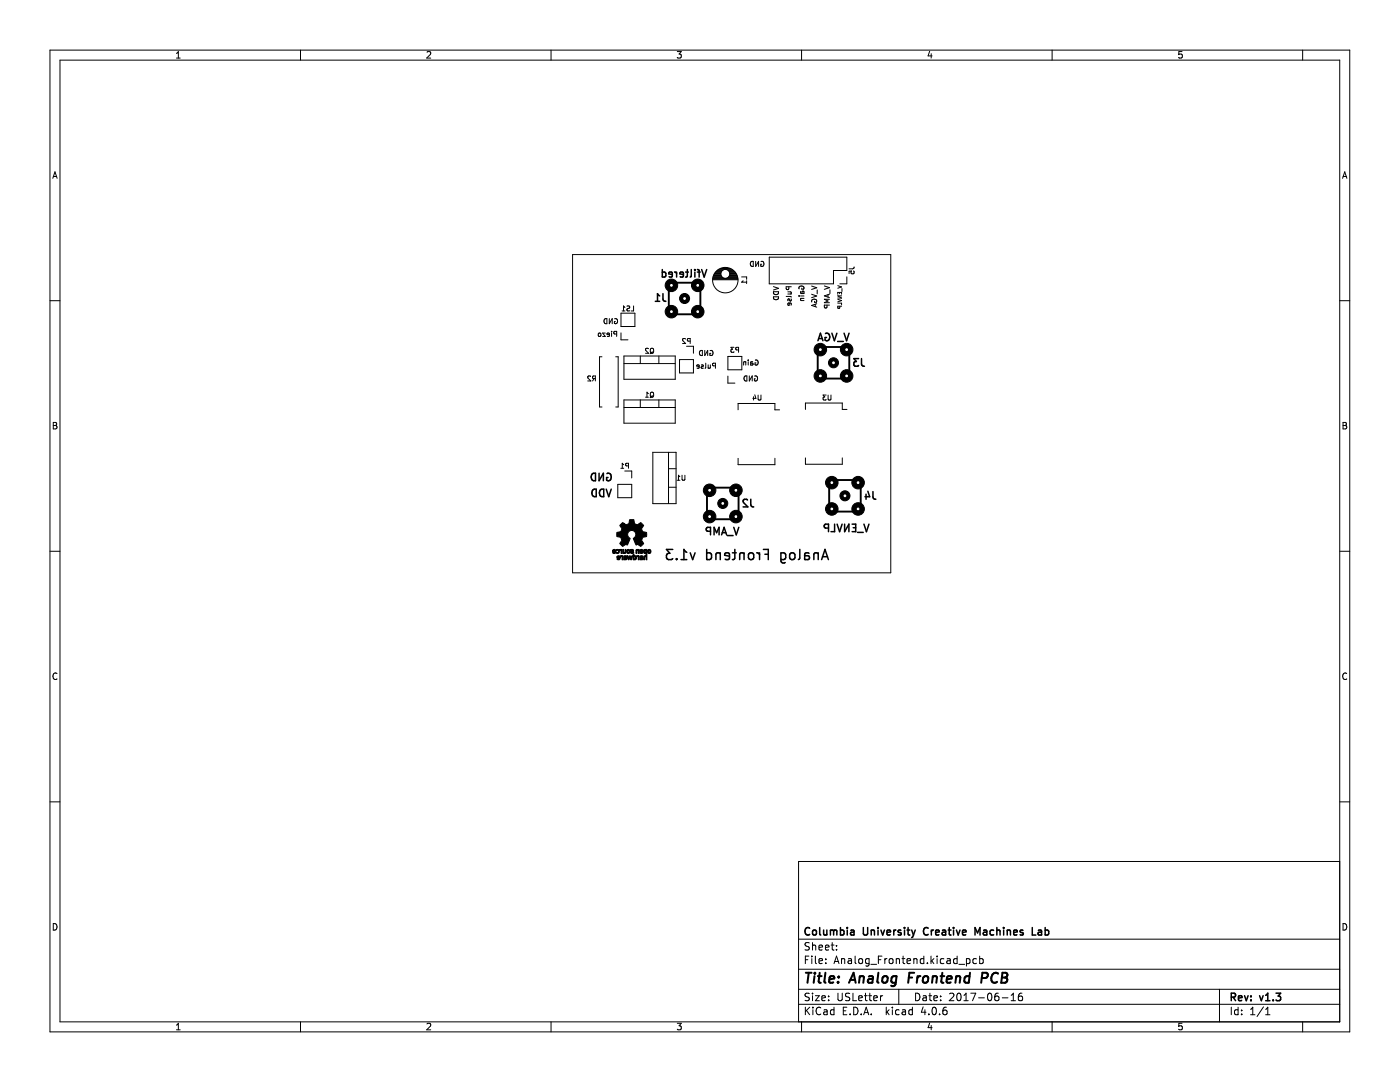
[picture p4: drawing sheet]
<svg xmlns="http://www.w3.org/2000/svg" width="279mm" height="216mm" viewBox="0 0 279 216" stroke-linecap="round" stroke-linejoin="round" font-family="sans-serif">
<g fill="none" stroke="#000" stroke-width=".2">
<path d="M10 10h259.4v195.9h-259.4zM12 12h255.4v191.9h-255.4zM35.2 11.6h.8M35.2 10.7l.4-.4v1.3M60 10v2M85.2 10.4l.5-.1 .3 .4-.8 .9h.8M110 10v2M135.2 10.3h.8l-.5 .5 .4 .1v.6l-.2 .1-.5-.1M160 10v2M185.5 10.2l-.3 1h.8M185.8 10.7v.9M210 10v2"/>
<path d="M235.9 10.3h-.6l-.1 .6 .2-.1h.4l.2 .2-.1 .5-.2 .1-.5-.1M260 10v2M10.5 35.6l.5-1.3 .4 1.3M10.7 35.2h.6M267.9 35.6l.5-1.3 .4 1.3M268.1 35.2h.6M114.3 50.8h63.5v63.5h-63.5zM142.3 55.8h5M142.3 55.7h4.9M142.3 55.5h2.4M142.3 55.4h2M142.3 55.3h1.8"/>
<path d="M142.4 55.1h1.6M142.4 55h1.5M142.5 54.8h1.4M142.6 54.7h1.3M142.6 54.6h1.3M142.7 54.4h1.2M142.8 54.3h1.1M143 54.1h1M143.1 54h1M143.3 53.9h1M143.5 53.7h2.5M143.8 53.6h1.9"/>
<path d="M144.3 53.4h.9M144.8 55.5h2.4M145.2 53.9h1M145.2 55.4h2M145.4 54h1M145.4 55.3h1.8M145.5 54.1h1M145.5 55.1h1.6M145.6 54.3h1.1M145.6 55h1.5M145.6 54.4h1.2M145.6 54.8h1.4"/>
<path d="M145.6 54.6h1.3M145.6 54.7h1.3M148 55.3h1v.4M148.3 56l-.3 .3h1M149 56v.6M149.8 52.3l.5-.2v1.1a.53 .53 0 0 1-.5-.3 .53 .53 0 0 1 0-.6zM150.8 52.1v1.1l.6-1.1v1.1M151.9 52.2a.46 .46 0 0 1 .6 .5 .46 .46 0 0 1-.7 .4v-.4h.2M153.5 51.3h15.5v2.7h-2.7v2.6h-12.8zM154.4 57.2l1 .3-1 .4M154.4 58.2h1a.51 .51 0 0 1-.5 .6 .51 .51 0 0 1-.5-.6zM154.4 59.2h1a.51 .51 0 0 1-.5 .6 .51 .51 0 0 1-.5-.6z"/>
<path d="M156.9 59.2h.9l.1 .1M157.2 58.2l.7 .1-.1 .4M157.2 58.7h.7M157.4 57.2v.5h-.4l-.1-.5h1M157.9 59.6v.4h-.3l-.2-.4-.2 .2 .1 .2M159.4 59.1h.1M159.8 59.1h.7M159.8 59.5h.7M159.8 58.1v.4l.7 .1M159.9 59.5l-.1 .4 .7 .1M160 57.5v.2h.4a.46 .46 0 0 0-.4-.6 .46 .46 0 0 0-.5 .6M160 58.6l.2-.5 .3 .1-.1 .4"/>
<path d="M162 57.1l1 .3-1 .4M162 58.7l1 .4-1 .3M163.1 57.9v.7M164.5 57.1l1 .3-1 .3M165.2 58.8v.5M165.5 58.7l-1 .3 1 .4M165.5 59.7h-1l.7 .4-.7 .3h1M165.6 57.8v.8M167.2 58.7v-.4h.8v.4M167.2 57l.8 .3-.8 .2M167.2 59.7l.8 .3-.8 .2M167.6 58.3v.3"/>
<path d="M168 59h-.8l.8 .5h-.8M168 57.6v.6M169 55.2v1.4h-1.4M170.4 54.1v.5l-.5-.1v-.4h-.4v.5M170.5 53.3l-.2 .3h-.8M10 60h2M117.9 75.1l-.4-.1-.2 .3 .6 .7h-.6M118.6 75.5l-.4 .5M118.8 75.5h-.5v-.4l.5-.1v1M119.4 66.6h.5l-.1 .5-.4-.1zM120.1 71.2h-.4v10h.4M120.6 63.7l.5-.1v1a.53 .53 0 0 1-.5-.3 .53 .53 0 0 1 0-.6z"/>
<path d="M120.8 66.5h-.5l.5 .6h-.5M121.6 63.6v1l.6-1v1M121.6 66.8l-.5-.1 .1-.2h.3l.1 .1v.5h-.4M122.1 66.1v.1M122.1 66.5v.6M122.7 63.6a.46 .46 0 0 1 .6 .5 .46 .46 0 0 1-.7 .4v-.3h.2M122.9 71.2h.5v10h-.5M123.1 66.7l-.5-.1-.1-.4 .6-.1v1M123.9 62.5h2.8v2.7h-2.8zM123.9 66.4v1.4h1.4M124.2 62h.5M124.5 79.8h10.3v4.6h-10.3z"/>
<path d="M124.5 71h10.3v4.7h-10.3zM124.5 72.6h10.3M124.7 61.3l-.3-.3v1M125.1 61.1h.5a.42 .42 0 0 1-.4 .6v.3h.5M126.4 61v1h-.4M127.8 71v1.6M127.8 79.8v1.5M128.8 79.3h.6M129.4 69.6l-.4-.1-.2 .3 .6 .7h-.6M129.4 78.5l-.3-.2v1M129.8 69.6l.2-.1 .4 .1v.6l-.1 .2-.3 .1-.2-.2zM129.8 78.4l.2-.1 .4 .1v.5l-.1 .3-.3 .1-.2-.2z"/>
<path d="M130.3 79l-.6 .4M130.3 70.3l-.6 .3M131.5 71v1.6M131.5 79.8v1.5M135.6 71.8h2.8v2.6h-2.8zM136.8 67.6l-.4-.1-.2 .3 .6 .7h-.6M137 69.1h1.4v1.4M137.7 68.1l-.4-.1-.1-.4 .5-.1v1M139.5 73.1l-.4-.1v-.1l.3-.1 .1 .2v.4h-.4M139.7 70.1l.5-.2v1a.53 .53 0 0 1-.6-.2 .53 .53 0 0 1 .1-.6zM140 72.9l.2-.1 .2 .2-.4 .2v.2h.4M140.7 69.9v1l.5-1v1"/>
<path d="M140.8 72.5v.8l-.1 .2M141.3 72.8v.7M141.7 70a.46 .46 0 0 1 .6 .4 .46 .46 0 0 1-.6 .4v-.3h.2M141.8 72.8l-.1 .6h-.4M142.8 73h-.5l-.1-.4 .6-.1v1M145.3 71.1h2.7v2.7h-2.7zM145.3 75.1v1.3h1.4M146.5 69.3h-.6l.3 .4-.3 .1v.4h.6M147.4 69.8h-.5v-.4l.5-.1v1M148.6 75.2l.5-.2v1a.53 .53 0 0 1-.6-.2 .53 .53 0 0 1 .1-.6zM148.8 72.3l-.3-.1-.1 .6M148.8 72.2v.6"/>
<path d="M149.3 71.8v.1M149.3 72.2v.6M149.5 75v1l.6-1v1M149.8 72.4l.5 .2-.2 .2h-.3M150.2 72.2h-.3l-.1 .6M150.4 79.2v.6M150.6 75.1a.46 .46 0 0 1 .6 .4 .46 .46 0 0 1-.6 .4v-.3h.2M150.6 78.8l.3 .7h-.7M150.7 71.9a.46 .46 0 0 1 .6 .5 .46 .46 0 0 1-.6 .4v-.4h.2M151.3 78.8v.8l.2 .2 .4-.2v-.8M157.6 60.5l-.1 .4h-.2l-.1-.3 .2-.1h.5v.4M162.6 60.1v.2h.3a.46 .46 0 0 0-.4-.6 .46 .46 0 0 0-.5 .6"/>
<path d="M162.7 60.7v.5M163 60.6l-1 .3 1 .4M164.9 78.8h-.6l.3 .4-.3 .1v.4h.6M165 60.9v.5h-.4l-.1-.5h1M165.3 78.8v.8l.2 .2 .3-.2v-.8M167.2 60.5h.8v.4M167.6 61.1v.4h-.3l-.1-.4h.8M267.4 60h2M10.6 84.3h.5l.2 .2-.2 .4 .2 .1 .1 .3-.3 .3h-.5zM10.6 84.9h.5M123.3 96.6h2.8v2.7h-2.8zM123.9 93.4h.6"/>
<path d="M124.5 92.7l-.3-.3v1M124.5 81.3h10.3M124.7 94h1.4v1.4M125.4 93l-.5-.1v-.4l.5-.1v1M130.3 90.3h4.6v10.2h-4.6zM133.4 90.3v10.2M133.4 97.2h1.5M133.4 93.5h1.5M135.1 95.8h.6M135.7 95.1l-.3-.3v1M136.1 94.8v.8l.2 .2 .4-.2v-.8M147.3 81.8v-1.3h7.3v1.3h1"/>
<path d="M147.3 91.4v1.3h7.3v-1.3M160.7 81.7v-1.3h7.4v1.3h.9M160.7 91.4v1.2h7.4v-1.2M268 84.3h.5l.2 .2-.2 .4 .2 .1 .1 .3-.3 .3h-.5zM268 84.9h.5M10 110h2M267.4 110h2M11.4 134.4a.62 .62 0 0 0-.9 .4 .62 .62 0 0 0 .6 .8l.3-.1M268.8 134.4a.62 .62 0 0 0-.9 .4 .62 .62 0 0 0 .6 .8l.3-.1M10 160h2M267.4 171.9h-108v32M267.4 160h2"/>
<path d="M10.6 184.3a.66 .66 0 0 1 .8 .6 .66 .66 0 0 1-.8 .7zM159.4 197.4h108M159.4 193.4h108M159.4 187.4h108M160.7 191.5h.5M161.4 190.8h-.7v1.5M161.5 198.3l-.6-.1-.2 .1v.5l.7 .2 .1 .4-.3 .3-.5-.1M161.5 188.2l-.6-.1-.2 .1v.5l.7 .2 .1 .4-.3 .3-.5-.1M162 190.8v.1M162 191.3v1M162.2 188.1v1.5M162.2 198.2v.1"/>
<path d="M162.2 198.7v1M162.2 188.7l.2-.1 .3 .1 .1 .9M162.7 198.7h.8l-.8 1h.8M162.7 190.8v1.3l.2 .2M163.4 191.8l.8-.2-.1-.2-.4-.1-.3 .2 .1 .7h.6M163.4 189.1l.8-.2-.1-.2-.4-.1-.3 .2 .1 .7h.6M164 199.2l.7-.2v-.2l-.5-.1-.2 .2 .1 .7h.6M164.7 189.1l.7-.2v-.2l-.5-.1-.2 .2 .1 .7h.6M164.8 192.1v.2M164.8 191.4v.1M165.4 198.8v.1M165.4 199.5v.2"/>
<path d="M165.9 188.6h.5M166.1 188.1v1.3l.3 .2M166.4 192.3l.5-1.5 .5 1.5M166.6 191.9h.7M166.9 189.4v.2M166.9 188.7v.1M167.2 198.2v1.2l.3 .3h.3l.3-.3v-1.2M167.9 191.4l.3-.1 .3 .1 .1 .9M167.9 191.3v1M169.3 191.4h.6v.9M169.6 198.3l-.6-.1-.3 .3 .2 .3 .6 .3v.4l-.2 .2-.6-.1M169.9 191.6l-.5 .1-.2 .2 .2 .4 .5-.1"/>
<path d="M170.2 198.2v1.5h.7M170.7 190.8v1.3l.2 .2M171.4 199.2l.7-.2-.1-.2-.4-.1-.2 .2v.7h.6M171.4 191.4l.3-.1 .4 .1 .1 .6-.2 .2-.3 .1-.3-.2zM172.5 198.7h.6M172.7 198.2v1.3l.4 .2M173.4 198.7h.5M173.4 191.4l-.4-.1-.3 .3 .2 .6h.5M173.4 191.3v1.2l-.2 .3-.4-.1M173.6 198.2v1.3l.3 .2M173.8 192.4h1.1M174.4 199.2l.7-.2-.1-.2-.4-.1-.2 .2v.7h.6"/>
<path d="M175.3 191.5h.5M175.7 198.7v1M176 190.8h-.7v1.5M176.2 198.7l-.5 .3M176.6 191.3v1M177 191.3l-.4 .3M177.5 191.4l.2-.1 .5 .1v.6l-.1 .2-.4 .1-.2-.2zM178.9 191.4l.2-.1 .3 .1 .1 .9M178.9 191.3v1M179.4 197.4v3M180 191.3h.6M180.2 190.8v1.3l.4 .2"/>
<path d="M181 191.8l.7-.2v-.2l-.5-.1-.2 .2 .1 .7h.6M182.4 191.4l.2-.1 .3 .1 .1 .9M182.4 191.3v1M182.7 198.2a.76 .76 0 0 1 .9 .7 .76 .76 0 0 1-.9 .8zM184.2 198.8h.6l.1 .9M184.4 191.4l-.5-.1-.2 .3 .1 .6h.6M184.4 190.8v1.5M184.9 199l-.5 .1-.2 .2 .2 .4 .5-.1M185.1 192.1v.2M185.4 198.7h.5M185.6 198.2v1.3l.3 .2M185.8 190.8v1.5"/>
<path d="M185.9 191.7l.5 .6M186.4 199.2l.7-.2-.1-.2-.4-.1-.2 .2v.7h.6M186.4 191.3l-.6 .6M187 190.8v.1M187 191.3v1M187.7 199.5v.2M187.7 198.8v.1M188.4 191.4l-.5-.1-.2 .3 .1 .6h.6M189 191.4h.6l.1 .9M189.5 198.3l.6-.1 .3 .4-1 1.1h1M189.7 191.6l-.5 .1-.3 .2 .3 .4 .5-.1M191 191.4l-.4-.1-.3 .3 .1 .6h.6"/>
<path d="M191 190.8v1.5M191.1 198.3l.2-.1a.8 .8 0 0 1 .5 .7 .8 .8 0 0 1-.5 .8l-.2-.2-.2-.4zM191.4 192.4h1.1M192.4 199.7h.8M192.4 198.6l.4-.4v1.5M192.9 191.4l.4-.1 .3 .3-.2 .6h-.5M192.9 191.3v1.5M193.7 198.2h1l-.6 1.5M194.9 191.4l-.5-.1-.2 .3 .1 .6h.6M195.3 199.1h1.1M195.5 191.4l.4-.1 .3 .3-.1 .6h-.6M195.5 190.8v1.5"/>
<path d="M197.2 198.3l.2-.1a.8 .8 0 0 1 .6 .7 .8 .8 0 0 1-.6 .8l-.2-.2-.1-.4zM199.2 198.2l-.4 .1a1.01 1.01 0 0 0 0 1.4l.5-.2 .1-.5-.3-.2h-.4l-.2 .2M200 199.1h1.2M201.8 199.7h.9M201.8 198.6l.4-.4v1.5M203.9 198.2l-.4 .1a1.01 1.01 0 0 0 0 1.4l.5-.2 .1-.5-.3-.2h-.3l-.3 .2M243.4 197.4v6.5M268 184.3a.66 .66 0 0 1 .8 .6 .66 .66 0 0 1-.8 .7zM35.2 204.6l.4-.4v1.3M35.2 205.5h.8M60 203.9v2M85.2 204.3l.5-.1 .3 .4-.8 .9h.8"/>
<path d="M110 203.9v2M135.2 204.2h.8l-.5 .5 .4 .1v.6l-.2 .1-.5-.1M159.4 200.4h108M160 203.9v2M160.7 201v1.5M160.9 201.6l.7 .9M161.6 201l-.9 .8M162.2 201v.1M162.2 201.5v1M163.8 201.1a.71 .71 0 0 0-1 .5 .71 .71 0 0 0 .7 .9l.3-.2M164.4 201.6h.6l.1 .9M165.1 201.8l-.5 .1-.2 .2 .2 .4 .5-.1"/>
<path d="M166.4 201.6l-.4-.1-.3 .3 .2 .6h.5M166.4 201v1.5M168.3 201.7h.5M169 201h-.7v1.5h.7M169.7 202.3v.2M170.4 201a.76 .76 0 0 1 .8 .7 .76 .76 0 0 1-.8 .8zM171.9 202.3v.2M172.4 202.5l.5-1.5 .5 1.5M172.5 202.1h.7M173.9 202.3v.2M176.9 201v1.5M177 201.9l.4 .6"/>
<path d="M177.4 201.5l-.5 .6M178.1 201v.1M178.1 201.5v1M179.4 201.6l-.4-.1-.3 .3 .2 .6h.5M180.1 201.6h.6v.9M180.7 201.8l-.5 .1-.2 .2 .2 .4 .5-.1M182.1 201.6l-.4-.1-.3 .3 .1 .6h.6M182.1 201v1.5M184.2 200.9l-.3 1.1h.9M184.6 201.5v1M185.4 202.3v.2M185.5 204.1l-.3 1h.8"/>
<path d="M185.8 204.6v.9M186.2 201.1l.2-.1a.8 .8 0 0 1 .5 .7 .8 .8 0 0 1-.5 .8l-.2-.2-.2-.4zM187.5 202.3v.2M188.9 201l-.5 .1a1.01 1.01 0 0 0 0 1.4l.5-.2 .1-.5-.3-.2h-.3l-.2 .2M210 203.9v2M235.9 204.2h-.6l-.1 .6 .2-.1h.4l.2 .2-.1 .5-.2 .1-.5-.1M245.7 201v1.5M247.1 201.6l-.4-.1-.3 .3 .1 .6h.6M247.1 201v1.5M247.8 202.3v.2M247.8 201.6v.1M249.6 202.5h.8"/>
<path d="M249.6 201.4l.4-.4v1.5M252.2 200.9l-1.3 1.9M252.6 201.4l.4-.4v1.5M252.6 202.5h.8M260 203.9v2"/>
<circle cx="144.8" cy="55.9" r="2.54"/>
<circle cx="144.8" cy="54.7" r=".9"/>
</g>
<g fill="none" stroke="#000" stroke-width=".3">
<path d="M131.7 59l-.5-.4v1.5M132.2 54.4l.4-.1 .3 .3-.2 .6h-.5M132.2 53.8v1.5M132.3 58.6v1.1a.49 .49 0 0 0 .6 .4M134.2 54.8l-.7-.2v-.2l.5-.1 .2 .2-.1 .7h-.6M134.6 54.3l.4 .3M135 54.3v1M136.4 54.8l-.7-.2v-.2l.5-.1 .2 .2-.1 .7h-.6M136.8 54.3h.6M137.2 53.8v1.3l-.4 .2M138 53.8v1.3l-.3 .2M138.7 53.8v.1"/>
<path d="M138.7 54.3v1M139.2 54.3h.5M139.2 53.8l.3 .2v1.3M140 53.8l.5 1.5 .5-1.5M130.8 60.1h.9M163.2 68l.5-1.5 .5 1.5M163.4 67.6h.7M164.7 66.6a.7 .7 0 0 1 .9 .6 .7 .7 0 0 1-.9 .7v-.6h.2M166 66.5l.5 1.5 .5-1.5M167.2 68.1h1.1M168.4 66.5l.5 1.5 .5-1.5M171.3 71.6h-.9l.5 .5-.4 .2v.6l.2 .2 .6-.2"/>
<path d="M171.9 71.6v1a.49 .49 0 0 0 .6 .5M118.1 94.6l.4-.2h.3v1.5a.78 .78 0 0 1-.8-.4 .78 .78 0 0 1 .1-.9zM118.3 97.8l.3-.2h.4v1.5a.78 .78 0 0 1-.8-.4 .78 .78 0 0 1 .1-.9zM119.6 94.4v1.5l.8-1.5v1.5M119.8 97.8l.3-.2h.4v1.5a.78 .78 0 0 1-.8-.4 .78 .78 0 0 1 .1-.9zM121 97.6l.5 1.5 .5-1.5M121.1 94.5a.7 .7 0 0 1 .9 .7 .7 .7 0 0 1-.9 .7v-.6h.2M149.2 99.8l-.6-.2-.2 .2-.1 .3 1 1h-1M149.8 99.6v1.1a.49 .49 0 0 0 .6 .4M172.8 98.6v1M173.2 98l.4 1.1h-1M174.2 98.1v1.1a.49 .49 0 0 0 .6 .4"/>
<path d="M134.3 109.6h-1.3l.7 .8a.55 .55 0 0 0-.7 .4v.5l.2 .3 .8 .1 .3-.2M135 111.5v.2M135.9 111.7h1.2M137.1 110.2l-.6-.6v2.1M137.7 110.3l.5 1.4 .5-1.4M141 110.4l.6-.1 .4 .4v.6l-.2 .3h-.8M141 109.6v2.1M141.8 106l-.7-.1-.2-.2 .1-.3 .2-.2h.6v1.5M142.5 106.7v-1.5l.5 1.1 .5-1.1v1.5M143.7 110.5a.5 .5 0 0 0-.8 .1v1.1M143.7 110.3v1.4M144 106.7l.5-1.5 .5 1.5"/>
<path d="M144.2 106.3h.7M145.2 106.9h1.1M145.6 111l-1-.2 .1-.4 .6-.1 .3 .3-.1 1h-.8M146.2 110.3h.7M146.4 105.2l.5 1.5 .5-1.5M146.7 109.6v1.8l-.1 .2-.4 .1M148.5 110.5a.5 .5 0 0 0-.9 .1v1.1M148.5 110.3v1.4M149.5 110.5a.55 .55 0 0 1 .5-.2 .55 .55 0 0 1 .4 .4v.6a.55 .55 0 0 1-.5 .4 .55 .55 0 0 1-.5-.4zM151 110.3l.4 .1 .2 .3M151.6 110.3v1.4M152.4 109.6h.9v2.1"/>
<path d="M152.6 110.6h.7M155.8 110.4l.6-.1 .4 .4v.6l-.2 .3h-.8M155.8 110.3v1.7a.55 .55 0 0 0 .9 .2M157.7 110.5a.55 .55 0 0 1 .5-.2 .55 .55 0 0 1 .4 .4v.6a.55 .55 0 0 1-.5 .4 .55 .55 0 0 1-.5-.4zM159.6 109.6v1.8l-.3 .3M160.6 110.8l.7 .1a.4 .4 0 0 1 .3 .4 .4 .4 0 0 1-.3 .4l-.7-.1M161.5 110.4h-.8l-.1 1.3M163.3 110.3v1.4M163.3 110.5a.5 .5 0 0 0-.9 .1v1.1M164 111.7l.6-2.1 .7 2.1M164.2 111.1h.9M165.3 105.4l-.7-.1-.1-.2 .1-.4 .2-.1h.5v1.5"/>
<path d="M166.6 104.6v1.5h-.8M167.1 104.6l.5 1.5 .5-1.5M168.6 104.6v1.5l.8-1.5v1.5M170.1 104.6h.7v1.5h-.7M170.3 105.3h.5M171.1 106.2h1.2M172.4 104.6l.5 1.5 .5-1.5M161.6 185.2a.71 .71 0 0 0-1 .5 .71 .71 0 0 0 .7 .9l.3-.2M162.2 185.7l.2-.1 .5 .1v.6l-.1 .2-.4 .1-.2-.2zM163.6 185.1v1.3l.2 .2M164.4 185.6v.9l.4 .1 .2-.2M165 185.6v1"/>
<path d="M165.7 185.7l.5-.1 .2 .2M165.7 185.6v1M166.4 185.8l.2-.2 .3 .1 .1 .9M166.4 185.8v.8M167.7 185.7l.5-.1 .2 .3-.1 .6h-.6M167.7 185.1v1.5M169.1 185.1v.1M169.1 185.6v1M169.8 185.7h.6v.9M170.4 185.9l-.5 .1-.2 .2 .2 .4 .5-.1M172.3 185.1v1.2l.3 .3h.3l.3-.3v-1.2M173.9 185.7l.2-.1 .3 .1 .1 .9"/>
<path d="M173.9 185.6v1M175.2 185.1v.1M175.2 185.6v1M175.8 185.6l.4 1 .3-1M177 186.1l.7-.2v-.2l-.5-.1-.2 .2 .1 .7h.6M178.4 185.6v1M178.8 185.6l-.4 .3M179.8 185.7l-.4-.1-.2 .2 .1 .2 .5 .2v.3h-.6M180.5 185.1v.1M180.5 185.6v1M181 185.6h.6M181.2 185.1v1.3l.4 .2"/>
<path d="M181.9 185.6l.4 1M182.3 186.6l-.4 .5M182.7 185.6l-.4 1M185.2 185.2a.71 .71 0 0 0-1 .5 .71 .71 0 0 0 .7 .9l.3-.2M185.9 185.6v1M186.3 185.6l-.4 .3M186.7 186.1l.7-.2v-.2l-.5-.1-.2 .2 .1 .7h.6M188.1 185.7h.6v.9M188.7 185.9l-.5 .1-.2 .2 .2 .4 .5-.1M189.2 185.6h.6M189.4 185.1v1.3l.4 .2M190.3 185.1v.1"/>
<path d="M190.3 185.6v1M190.9 185.6l.3 1 .4-1M192.1 186.1l.7-.2-.1-.2-.4-.1-.2 .2 .1 .7h.5M194.6 186.6v-1.5l.5 1.1 .5-1.1v1.5M196.3 185.7h.6v.9M196.9 185.9l-.5 .1-.2 .2 .2 .4 .5-.1M198.3 185.7l-.4-.1-.3 .3 .1 .6h.6M198.9 185.7l.3-.1 .3 .1 .1 .9M198.9 185.1v1.5M200.3 185.1v.1M200.3 185.6v1M201 185.7l.2-.1 .4 .1 .1 .9"/>
<path d="M201 185.6v1M202.3 186.1l.7-.2-.1-.2-.4-.1-.2 .2 .1 .7h.5M204.2 185.7l-.4-.1-.2 .2 .1 .2 .5 .2v.3h-.6M206 185.1v1.5h.7M207.2 185.7h.6l.1 .9M207.9 185.9l-.5 .1-.2 .2 .2 .4 .5-.1M208.6 185.7l.4-.1 .3 .3-.1 .6h-.6M208.6 185.1v1.5M245.7 199l.7-.1 .2-.2-.1-.4-.2-.1h-.6v1.5M246.1 199l.5 .7M247.2 199.2l.7-.2-.1-.2-.4-.1-.2 .2v.7h.6M248.4 198.7l.3 1 .4-1"/>
<path d="M249.7 199.5v.2M249.7 198.8v.1M251.4 198.7l.3 1 .4-1M252.6 199.7h.8M252.6 198.6l.4-.4v1.5M254.1 199.5v.2M254.7 198.2h.9l-.5 .6 .4 .1v.6l-.2 .2-.6-.2"/>
</g>
<g fill="none" stroke="#000" stroke-width=".4">
<path d="M160.8 194.1h1.2M161.4 194.1l-.3 2M162.6 194.8l-.2 1.3M162.6 194.1v.2M163.2 194.8h.8M163.6 194.1l-.2 1.7v.2l.4 .1M164.7 194.1l-.2 1.7 .3 .3M165.5 195.4l1-.2-.1-.3h-.7l-.2 .9 .2 .3 .6-.1M167.3 195.9l-.1 .2M167.4 194.9v.2M169.4 196.1l.9-2 .5 2M169.7 195.5h.9"/>
<path d="M171.6 195a.49 .49 0 0 1 .8 .1l-.1 1M171.6 194.8l-.2 1.3M173.4 194.9h.8l-.1 1.2M174.2 195.2l-.7 .1a.4 .4 0 0 0-.3 .4 .4 .4 0 0 0 .2 .4l.7-.1M175.3 194.1l-.2 1.7 .2 .3M176.2 195a.52 .52 0 0 1 .6-.2 .52 .52 0 0 1 .4 .4l-.1 .5a.55 .55 0 0 1-.5 .4 .55 .55 0 0 1-.5-.4zM178.9 194.9a.66 .66 0 0 0-1 .3v.5l.1 .3h.8M178.9 194.8l-.2 1.6a.6 .6 0 0 1-.9 .3M181.4 195.1h.6M182.4 194.1h-.9l-.3 2M183.1 194.8l-.1 1.3M183.7 194.8l-.4 .1-.2 .3"/>
<path d="M184.3 195a.52 .52 0 0 1 .6-.2 .52 .52 0 0 1 .4 .4l-.1 .5a.55 .55 0 0 1-.5 .4 .55 .55 0 0 1-.6-.4zM186.1 195a.49 .49 0 0 1 .9 .1l-.1 1M186.2 194.8l-.2 1.3M187.7 194.8h.8M188.1 194.1l-.3 1.7 .1 .2 .4 .1M188.9 195.4l1-.2v-.3h-.8l-.2 .9 .2 .3 .6-.1M190.8 195a.49 .49 0 0 1 .9 .1l-.2 1M190.8 194.8l-.1 1.3M193.5 194.9a.66 .66 0 0 0-1 .3l-.1 .5 .2 .3h.7M193.6 194.1l-.3 2M195.9 195.2l1-.1a.52 .52 0 0 0 .3-.5 .52 .52 0 0 0-.4-.5h-.7l-.3 2M199.2 194.3a.88 .88 0 0 0-1 0 .88 .88 0 0 0-.4 .9 .69 .69 0 0 0 .3 .8 .69 .69 0 0 0 .9-.1"/>
<path d="M199.9 195.1h.7M200.1 194.1l.8 .1a.51 .51 0 0 1 .1 .5 .51 .51 0 0 1-.4 .4l.3 .1a.58 .58 0 0 1-.3 .9h-.8z"/>
</g>
<g fill="#000" stroke="#000" stroke-width=".2">
<path d="M122.3 109.7a.33 .33 0 0 1 .4-.1 .33 .33 0 0 1 .2 .3l-.3-.1-.1 .1a.31 .31 0 0 1 .4 .1 .31 .31 0 0 1-.1 .5 .31 .31 0 0 1-.4-.1l-.1-.1 .4-.2h-.4z" fill-rule="evenodd"/>
<path d="M122.9 109.8a.39 .39 0 0 1 .6 0 .39 .39 0 0 1 0 .5 .39 .39 0 0 1-.6 0h.1a.27 .27 0 0 0 .4-.1 .27 .27 0 0 0 0-.3 .27 .27 0 0 0-.4-.1z" fill-rule="evenodd"/>
<path d="M123.2 111a.33 .33 0 0 1 .4-.1 .33 .33 0 0 1 .2 .3l-.4-.1-.1 .1a.3 .3 0 0 1 .4 0 .3 .3 0 0 1 0 .5 .3 .3 0 0 1-.4 0l-.2-.1 .4-.1 .1-.1h-.5z" fill-rule="evenodd"/>
<path d="M123.6 109.7l.5-.1v.8h-.2v-.5z" fill-rule="evenodd"/>
<path d="M123.8 111l.5-.1v.8h-.2v-.6z" fill-rule="evenodd"/>
<path d="M124 104.5l.3-.2 .6 .4 .6-.2 .2-.8h.8l.1 .8 .6 .2 .7-.4 .5 .6a.75 .75 0 0 0-.3 .9 .75 .75 0 0 0 .9 .5 .55 .55 0 0 1-.2 .8 .71 .71 0 0 0-.7 .6 .71 .71 0 0 0 .4 .8 .55 .55 0 0 1-.9 .3l-.4-.2-.2 .2-.1-.2a1.35 1.35 0 0 1-.4-1.2 .82 .82 0 0 0 .1-1.3 .82 .82 0 0 0-1.3 .1 .82 .82 0 0 0 .5 1.3l-.6 1.3a.4 .4 0 0 0-.7 .1h-.1a.67 .67 0 0 1-.7-.4v-.1a.74 .74 0 0 0 .3-.9 .74 .74 0 0 0-.8-.4h-.1a.55 .55 0 0 1 .4-.9 .66 .66 0 0 0 .6-.6 .66 .66 0 0 0-.4-.7z" fill-rule="evenodd"/>
<path d="M124.5 111h.6l-.4 .2 .4 .1v.2l-.4-.1v.1h.4v.1l-.6 .1z" fill-rule="evenodd"/>
<path d="M124.3 109.6h.2v.7l.2-.1 .1-.6h.1v.4a.43 .43 0 0 1-.2 .4 .43 .43 0 0 1-.4 0z" fill-rule="evenodd"/>
<path d="M125.2 109.7a.34 .34 0 0 1 .4 0 .34 .34 0 0 1 .1 .3l-.2-.1a.17 .17 0 0 0-.2 0 .17 .17 0 0 0 0 .3 .17 .17 0 0 0 .2-.1v-.1a.21 .21 0 0 1 .2 .3 .21 .21 0 0 1-.2 .1 .42 .42 0 0 1-.4-.2 .42 .42 0 0 1 .1-.5z" fill-rule="evenodd"/>
<path d="M125.1 110.9h.2l.2 .5 .1-.5h.2l.2 .5 .1-.5h.2l-.3 .8h-.1l-.2-.5-.2 .5h-.1z" fill-rule="evenodd"/>
<path d="M125.8 109.7a.32 .32 0 0 1 .5-.1 .32 .32 0 0 1 .1 .4 .32 .32 0 0 1-.4 .2l.5 .1a.32 .32 0 0 1-.5 .2 .32 .32 0 0 1 0-.5l.3-.1h-.4z" fill-rule="evenodd"/>
<path d="M126.4 110.6h.1v.4h.4l.1 .3-.2-.1a.16 .16 0 0 0-.2 0 .16 .16 0 0 0 0 .2 .16 .16 0 0 0 .2 0l.2-.1-.1 .3-.5 .1z" fill-rule="evenodd"/>
<path d="M127 109.7l.6-.1v.8h-.2v-.3a.18 .18 0 0 0-.2-.3 .17 .17 0 0 0-.1 .3v.3h-.2z" fill-rule="evenodd"/>
<path d="M127 110.9h.5v.8h-.1v-.3a.37 .37 0 0 0-.4-.4z" fill-rule="evenodd"/>
<path d="M127.8 109.7h.1a.33 .33 0 0 1 .5 .2l-.4-.1-.1 .1h.3a.27 .27 0 0 1 .2 .4 .27 .27 0 0 1-.4 .2l-.3-.2h.4l.1-.2h-.5z" fill-rule="evenodd"/>
<path d="M127.8 111h.5l-.4 .2 .4 .1v.1h-.4l.1 .1 .3-.1v.2l-.6 .1z" fill-rule="evenodd"/>
<path d="M128.5 109.7l.6-.1v.4h-.2a.19 .19 0 0 0-.3 0 .19 .19 0 0 0 .1 .3l.4-.3v1.7h-.2l-.1-.6h-.2v.6h-.1v-.6l.1-.2h.3v-.5a.4 .4 0 0 1-.5-.2 .4 .4 0 0 1 .1-.5z" fill-rule="evenodd"/>
<path d="M129.3 109.7h.5l.1 .3h-.2a.16 .16 0 0 0-.2-.1 .16 .16 0 0 0 0 .3 .16 .16 0 0 0 .2-.1l.2-.1a.37 .37 0 0 1-.5 .4 .37 .37 0 0 1-.1-.6z" fill-rule="evenodd"/>
<circle cx="134" cy="56.9" r="1.25"/>
<circle cx="136.6" cy="59.6" r="1"/>
<circle cx="139.2" cy="56.9" r="1.25"/>
<circle cx="134" cy="62.2" r="1.25"/>
<circle cx="139.2" cy="62.2" r="1.25"/>
<circle cx="163.7" cy="75" r="1.25"/>
<circle cx="163.7" cy="69.8" r="1.25"/>
<circle cx="166.3" cy="72.4" r="1"/>
<circle cx="169" cy="75" r="1.25"/>
<circle cx="169" cy="69.8" r="1.25"/>
<circle cx="141.6" cy="97.8" r="1.25"/>
<circle cx="146.9" cy="97.8" r="1.25"/>
<circle cx="166" cy="96.3" r="1.25"/>
<circle cx="168.6" cy="98.9" r="1"/>
<circle cx="171.3" cy="96.3" r="1.25"/>
<circle cx="141.6" cy="103.1" r="1.25"/>
<circle cx="144.2" cy="100.5" r="1"/>
<circle cx="146.9" cy="103.1" r="1.25"/>
<circle cx="166" cy="101.6" r="1.25"/>
<circle cx="171.3" cy="101.6" r="1.25"/>
</g>
<g fill="#fff" stroke="#fff" stroke-width=".2">
<circle cx="136.6" cy="59.6" r=".18"/>
<circle cx="139.2" cy="56.9" r=".17"/>
<circle cx="139.2" cy="62.2" r=".17"/>
<circle cx="134" cy="56.9" r=".17"/>
<circle cx="134" cy="62.2" r=".17"/>
<circle cx="144.2" cy="100.5" r=".18"/>
<circle cx="146.9" cy="103.1" r=".17"/>
<circle cx="141.6" cy="103.1" r=".17"/>
<circle cx="146.9" cy="97.8" r=".17"/>
<circle cx="141.6" cy="97.8" r=".17"/>
<circle cx="166.3" cy="72.4" r=".17"/>
<circle cx="169" cy="75" r=".17"/>
<circle cx="163.7" cy="75" r=".17"/>
<circle cx="169" cy="69.8" r=".17"/>
<circle cx="163.7" cy="69.8" r=".17"/>
<circle cx="168.6" cy="98.9" r=".18"/>
<circle cx="171.3" cy="101.6" r=".17"/>
<circle cx="166" cy="101.6" r=".17"/>
<circle cx="171.3" cy="96.3" r=".17"/>
<circle cx="166" cy="96.3" r=".17"/>
</g>
<path d="M133.5 56.4h6.3v6.3h-6.3zM163.2 69.2h6.3v6.3h-6.3zM141.1 97.3h6.3v6.3h-6.3zM165.5 95.8h6.3v6.3h-6.3z" fill="none" stroke="#000" stroke-width=".38"/>
</svg>
